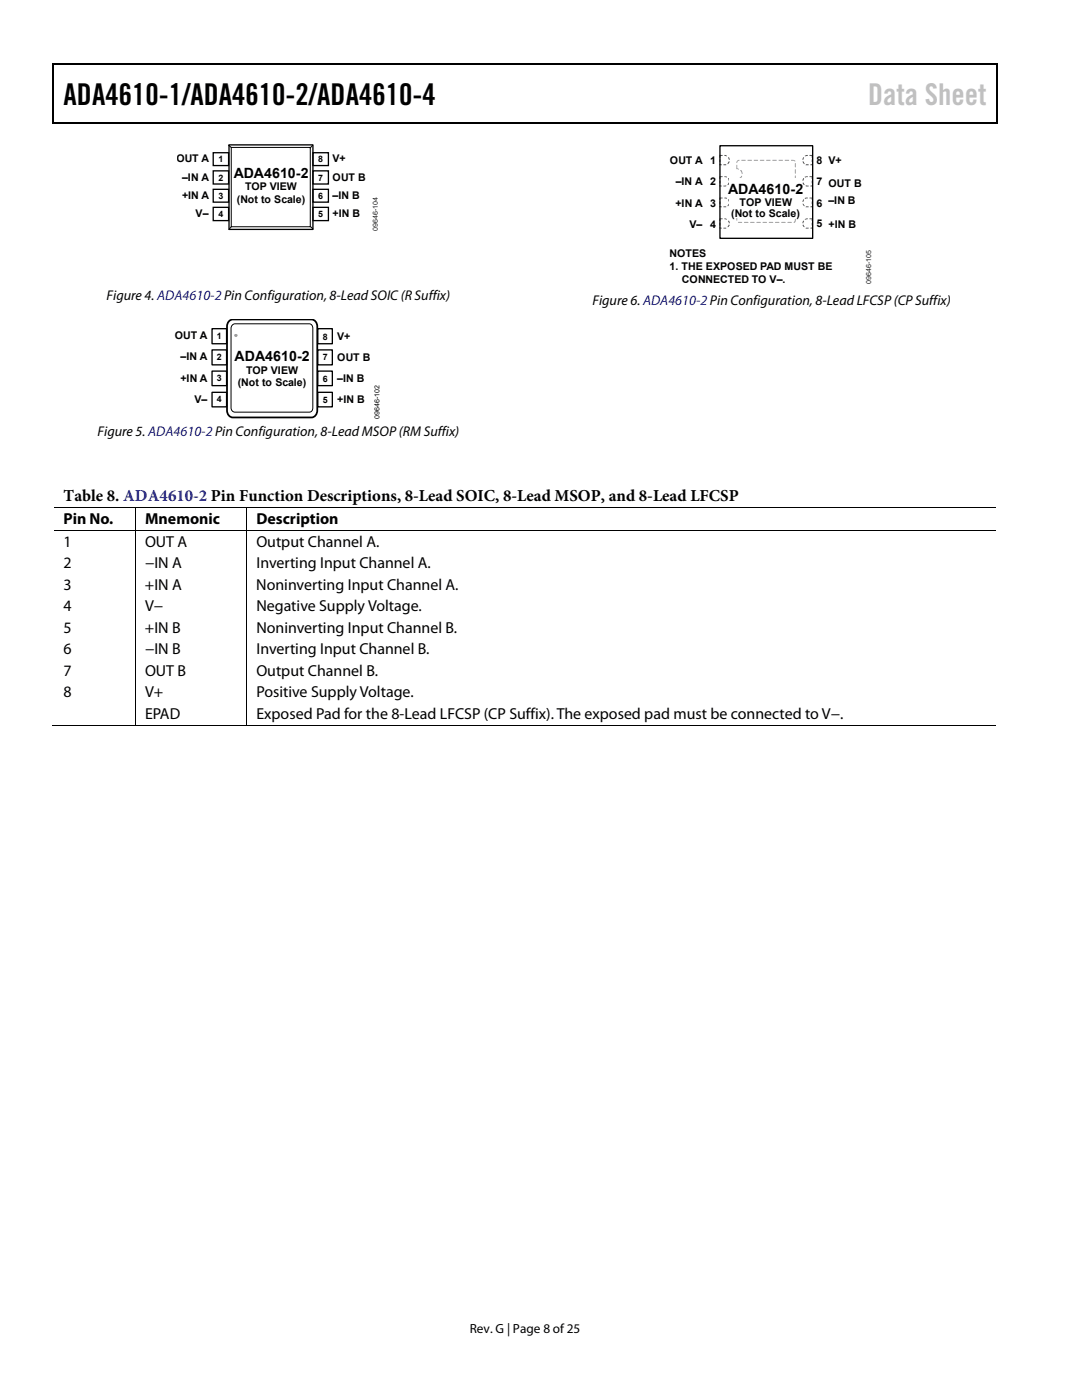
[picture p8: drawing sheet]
<svg xmlns="http://www.w3.org/2000/svg" width="216mm" height="279mm" viewBox="0 0 216 279" stroke-linecap="round" stroke-linejoin="round" font-family="sans-serif">
<defs><g id="words">
<text font-size="6" x="12.7" y="21">ADA4610-1/ADA4610-2/ADA4610-4</text>
<text font-size="6" fill="#c0c0c0" x="173.2" y="21">Data Sheet</text>
<text font-size="3.3" x="12.7" y="100">Table 8. ADA4610-2 Pin Function Descriptions, 8-Lead SOIC, 8-Lead MSOP, and 8-Lead LFCSP</text>
<g font-size="3.2">
<text x="12.7" y="104.6">Pin No.</text>
<text x="28.9" y="104.6">Mnemonic</text>
<text x="51.2" y="104.6">Description</text>
<text x="12.7" y="109.1">1</text>
<text x="12.7" y="113.4">2</text>
<text x="28.9" y="113.4">−IN A</text>
<text x="28.9" y="109.1">OUT A</text>
<text x="51.2" y="113.4">Inverting Input Channel A.</text>
<text x="51.2" y="109.1">Output Channel A.</text>
<text x="12.7" y="117.7">3</text>
<text x="28.9" y="117.7">+IN A</text>
<text x="51.1" y="117.7">Noninverting Input Channel A.</text>
<text x="12.7" y="122">4</text>
<text x="28.9" y="122">V−</text>
<text x="51.2" y="122">Negative Supply Voltage.</text>
<text x="12.7" y="126.3">5</text>
<text x="12.7" y="130.5">6</text>
<text x="28.9" y="126.3">+IN B</text>
<text x="28.9" y="130.5">−IN B</text>
<text x="51.2" y="126.3">Noninverting Input Channel B.</text>
<text x="51.2" y="130.5">Inverting Input Channel B.</text>
<text x="12.7" y="134.8">7</text>
<text x="28.9" y="134.8">OUT B</text>
<text x="51.2" y="134.8">Output Channel B.</text>
<text x="12.7" y="139.1">8</text>
<text x="28.9" y="143.4">EPAD</text>
<text x="28.9" y="139.1">V+</text>
<text x="51.2" y="143.4">Exposed Pad for the 8-Lead LFCSP (CP Suffix). The exposed pad must be connected to V−.</text>
<text x="51.2" y="139.1">Positive Supply Voltage.</text>
</g>
<g font-size="2.8">
<text x="46.6" y="35.4">ADA4610-2</text>
<text x="145.3" y="38.7">ADA4610-2</text>
<text x="21.3" y="59.8">Figure 4. ADA4610-2 Pin Configuration, 8-Lead SOIC (R Suffix)</text>
<text x="118.2" y="60.8">Figure 6. ADA4610-2 Pin Configuration, 8-Lead LFCSP (CP Suffix)</text>
<text x="46.8" y="72">ADA4610-2</text>
<text x="19.5" y="87">Figure 5. ADA4610-2 Pin Configuration, 8-Lead MSOP (RM Suffix)</text>
</g>
<text font-size="2.6" x="93.7" y="266">Rev. G | Page 8 of 25</text>
<g font-size="2.1">
<text x="35.2" y="32.4">OUT A</text>
<text x="66.4" y="32.4">V+</text>
<text x="133.7" y="32.8">OUT A</text>
<text x="141.7" y="32.8">1</text>
<text x="162.9" y="32.8">8 V+</text>
<text x="36.3" y="39.7">+IN A</text>
<text x="36.4" y="36.1">–IN A</text>
<text x="47.2" y="40.4">(Not to Scale)</text>
<text x="48.9" y="38">TOP VIEW</text>
<text x="66.4" y="36.1">OUT B</text>
<text x="66.4" y="39.7">–IN B</text>
<text x="134.8" y="41.3">+IN A</text>
<text x="134.9" y="37">–IN A</text>
<text x="141.7" y="41.3">3</text>
<text x="141.7" y="37">2</text>
<text x="147.5" y="41.1">TOP VIEW</text>
<text x="162.9" y="37">7 OUT B</text>
<text x="162.9" y="41.2">6</text>
<text x="165.3" y="40.6">–IN B</text>
<text x="39" y="43.4">V–</text>
<text x="66.4" y="43.4">+IN B</text>
<text x="137.6" y="45.5">V–</text>
<text x="141.7" y="45.5">4</text>
<text x="145.9" y="43.3">(Not to Scale)</text>
<text x="162.9" y="45.4">5 +IN B</text>
<text x="133.6" y="51.4">NOTES</text>
<text x="133.6" y="53.9">1. THE EXPOSED PAD MUST BE</text>
<text x="136.1" y="56.5">CONNECTED TO V–.</text>
<text x="34.9" y="67.7">OUT A</text>
<text x="36" y="71.9">–IN A</text>
<text x="67.3" y="67.8">V+</text>
<text x="36" y="76.2">+IN A</text>
<text x="47.5" y="77">(Not to Scale)</text>
<text x="49.1" y="74.5">TOP VIEW</text>
<text x="67.3" y="72">OUT B</text>
<text x="67.3" y="76.2">–IN B</text>
<text x="38.8" y="80.4">V–</text>
<text x="67.3" y="80.4">+IN B</text>
</g>
<g font-size="1.8">
<text x="43.6" y="32.4">1</text>
<text x="63.5" y="32.4">8</text>
<text x="43.6" y="36.1">2</text>
<text x="43.6" y="39.7">3</text>
<text x="63.5" y="36.1">7</text>
<text x="63.5" y="39.7">6</text>
<text x="43.6" y="43.4">4</text>
<text x="63.5" y="43.4">5</text>
<text x="43.3" y="67.7">1</text>
<text x="43.3" y="71.9">2</text>
<text x="64.4" y="67.8">8</text>
<text x="64.4" y="71.9">7</text>
<text x="43.3" y="76.1">3</text>
<text x="64.4" y="76.1">6</text>
<text x="43.3" y="80.3">4</text>
<text x="64.4" y="80.3">5</text>
</g>
<g font-size="1.4" fill="#231f20">
<text x="75.4" y="46.1" transform="rotate(-90 75.4 46.1)">09646-104</text>
<text x="173.8" y="56.6" transform="rotate(-90 173.8 56.6)">09646-105</text>
</g>
<text font-size="1.4" x="75.8" y="83.6" transform="rotate(-90 75.8 83.6)">09646-102</text>
</g></defs>
<path d="M10.5 12.7h.3v1h-.3zM198.8 12.7h.2v1h-.2zM198.8 12.7h.2v.3h-.2zM198.8 24.4h.2v.3h-.2z" fill="#000"/>
<path d="M10.5 12.8h188.3M10.7 13.7v11M198.9 13.7v11M10.5 24.5h188.3" fill="none" stroke="#000" stroke-width=".25"/>
<path d="M42.5 30.5h3.1v2.5h-3.1zM42.5 34.1h3.1v2.6h-3.1zM42.5 37.8h3.1v2.5h-3.1zM45.7 28.9h16.7v16.9h-16.7zM62.4 30.5h3.1v2.5h-3.1zM62.4 34.1h3.1v2.6h-3.1zM62.4 37.8h3.1v2.5h-3.1zM42.5 41.4h3.1v2.6h-3.1zM62.4 41.4h3.1v2.6h-3.1z" fill="none" stroke="#000" stroke-width=".26"/>
<path d="M45.6 29l.5 .4M46.1 29.4h15.8v15.9h-15.8zM62.4 29l-.5 .5M46.1 45.3l-.4 .5M62 45.3l.4 .4M46.3 64.9l.6-.3h14.3a.97 .97 0 0 1 1.2 .9v15.9a.75 .75 0 0 1-.7 .9h-13.7a1.6 1.6 0 0 1-1.8-.6l-.1-16.2z" fill="none" stroke="#000" stroke-width=".2"/>
<path d="M45.8 64l.7-.2h14.5a1.84 1.84 0 0 1 2.2 .9l.1 16.8a1.54 1.54 0 0 1-1.1 1.8h-14.6a2.08 2.08 0 0 1-2.1-.6l-.2-.8v-15.1a3.8 3.8 0 0 1 .5-2.8z" fill="none" stroke="#000" stroke-width=".35"/>
<circle cx="47.1" cy="66.9" r=".34" fill="#9f9f9f"/>
<path d="M42.3 65.6h2.9v3h-2.9zM42.3 69.8h2.9v3h-2.9zM42.3 74.1h2.9v2.9h-2.9zM42.3 78.3h2.9v2.9h-2.9zM63.4 65.6h2.9v3h-2.9zM63.4 69.8h2.9v3h-2.9zM63.4 74.1h2.9v2.9h-2.9zM63.4 78.3h2.9v2.9h-2.9z" fill="none" stroke="#000" stroke-width=".26"/>
<g fill="#474747">
<path d="M143.6 30.9v.6h.1v-.4h.5v-.2zM143.6 31.8v.5h.1v-.5zM143.6 32.7v.3h.4v-.2zM144.4 32.8v.2h.5v-.2zM145.4 32.2l-.2 .4v.2l.4-.5zM145.2 31.5l.2 .4h.2l-.2-.5zM144.5 30.9v.2h.6z"/>
<path d="M143.6 35.2v.5h.1v-.4h.5v-.1zM143.6 36.1v.5h.1v-.5zM143.6 37v.2h.4v-.2zM144.4 37v.2l.5-.1v-.1zM145.4 36.4l-.2 .5v.1l.4-.5zM145.2 35.6l.2 .6 .2-.1-.2-.6zM144.5 35.2v.1l.5 .2 .1-.2z"/>
<path d="M143.6 39.4v.5h.1v-.3h.5v-.2zM143.6 40.2v.5h.1v-.5zM143.6 41.1v.3h.4v-.2zM144.4 41.2v.2h.5v-.2zM145.4 40.7l-.2 .3v.2l.4-.5zM145.2 39.9l.2 .4h.2l-.2-.5zM144.5 39.4v.2l.5 .1 .1-.2z"/>
<path d="M143.6 43.6v.5h.1v-.3h.5v-.2zM143.6 44.5v.5h.1v-.5zM143.6 45.4v.2h.4v-.2zM144.4 45.4v.2h.5v-.2zM145.4 44.8l-.2 .5v.1l.4-.5zM145.2 44.1l.2 .5h.2l-.2-.6zM144.5 43.6v.2h.6z"/>
<path d="M161.5 30.9v.2h.5v.4h.2v-.6zM162 31.8v.5h.2v-.5zM161.7 32.8v.2h.5v-.3zM160.8 32.8l-.1 .2h.7v-.2zM160.1 32.3l.4 .5v-.2l-.2-.4zM160.3 31.4l-.2 .5h.2l.2-.4zM160.5 31.1h.7v-.2z"/>
<path d="M161.5 35.2v.1h.5v.4h.2v-.5zM162 36.1v.5h.2v-.5zM161.7 37v.2h.5v-.2zM160.8 37l-.1 .1 .2 .1h.5v-.2zM160.1 36.5l.4 .5v-.1l-.2-.5zM160.3 35.5l-.2 .6h.2l.2-.5zM160.5 35.3l.2 .2 .5-.2v-.1z"/>
<path d="M161.5 39.4v.2h.5v.3h.2v-.5zM162 40.2v.5h.2v-.5zM161.7 41.2v.2h.5v-.3zM160.8 41.2l-.1 .2h.7v-.2zM160.1 40.7l.4 .5v-.2l-.2-.3zM160.3 39.8l-.2 .5h.2l.2-.4zM160.5 39.5l.2 .2 .5-.1v-.2z"/>
<path d="M161.5 43.6v.2h.5v.3h.2v-.5zM162 44.5v.5h.2v-.5zM161.7 45.4v.2h.5v-.2zM160.8 45.4l-.1 .2h.7v-.2zM160.1 44.9l.4 .5v-.1l-.2-.5zM160.3 44l-.2 .6h.2l.2-.5zM160.5 43.8h.7v-.2z"/>
</g>
<path d="M147 32.9l-.1 .8 .5 .1v-.1h-.4zM147.7 33.9l.3 .8a.5 .5 0 0 0-.3-.8zM147.9 35.1l-.4 .6 .5-.3 .1-.3zM146.9 35.8v.7l.2 .1v-.8zM146.9 37v.7l.2 .1v-.8zM147 38.2v.9zM146.9 39.5v.7l.2 .1v-.8zM147 40.7v.9zM146.9 42v.7l.2 .1v-.8zM146.9 43.2v.7l.2 .1v-.8zM147.3 44.3v.2h.8l-.1-.2zM148.5 44.3v.2h.8l-.1-.2zM149.8 44.3v.2h.7v-.2zM151 44.3v.2h.8l-.1-.2zM152.2 44.3v.2h.8v-.2zM153.5 44.3v.2h.8l-.1-.2zM154.7 44.3v.2h.8l-.1-.2zM156 44.3v.2h.7v-.2zM157.2 44.3v.2h.8l-.1-.2zM158.6 43.8l-.1 .3-.1 .2v.2a.53 .53 0 0 0 .3-.8zM158.6 42.5v.7l.2 .1v-.8zM158.6 41.3v.7l.2 .1v-.8zM158.6 40v.7l.2 .1v-.8zM158.6 38.8v.7l.2 .1v-.8zM158.6 37.6v.7h.2v-.7zM158.6 36.3v.7l.2 .1v-.8zM158.6 35.1v.7l.2 .1v-.8zM158.6 33.8v.8h.2v-.8zM158.6 32.6v.7l.2 .1v-.8zM157.9 31.9v.2l.8 .1-.3-.3zM156.6 31.9l.1 .2 .8-.1zM155.4 31.9v.2l.8-.1zM154.1 31.9l.1 .2 .8-.1zM152.9 31.9l.1 .2 .8-.1zM151.7 31.9v.2l.8-.1zM150.4 31.9l.1 .2 .8-.1zM149.2 31.9v.2l.8-.1zM148 31.9v.2l.8-.1zM147.2 32l-.2 .2v.3l.6-.5z" fill="#989898"/>
<path d="M143.7 29.1h18.5v18.5h-18.5z" fill="none" stroke="#000" stroke-width=".27"/>
<path d="M145.5 35.6h14.3v7.8h-14.3z" fill="#fff"/>
<path d="M10.8 101.3h188M10.8 105.9h188M27 101.4v4.4M27 105.9v38.9M49.3 101.4v4.4M49.3 105.9v38.9M10.5 144.7h16.4M27.1 144.7h22.1M49.3 144.7h149.5" fill="none" stroke="#000" stroke-width=".2"/>
<use href="#words"/>
</svg>
